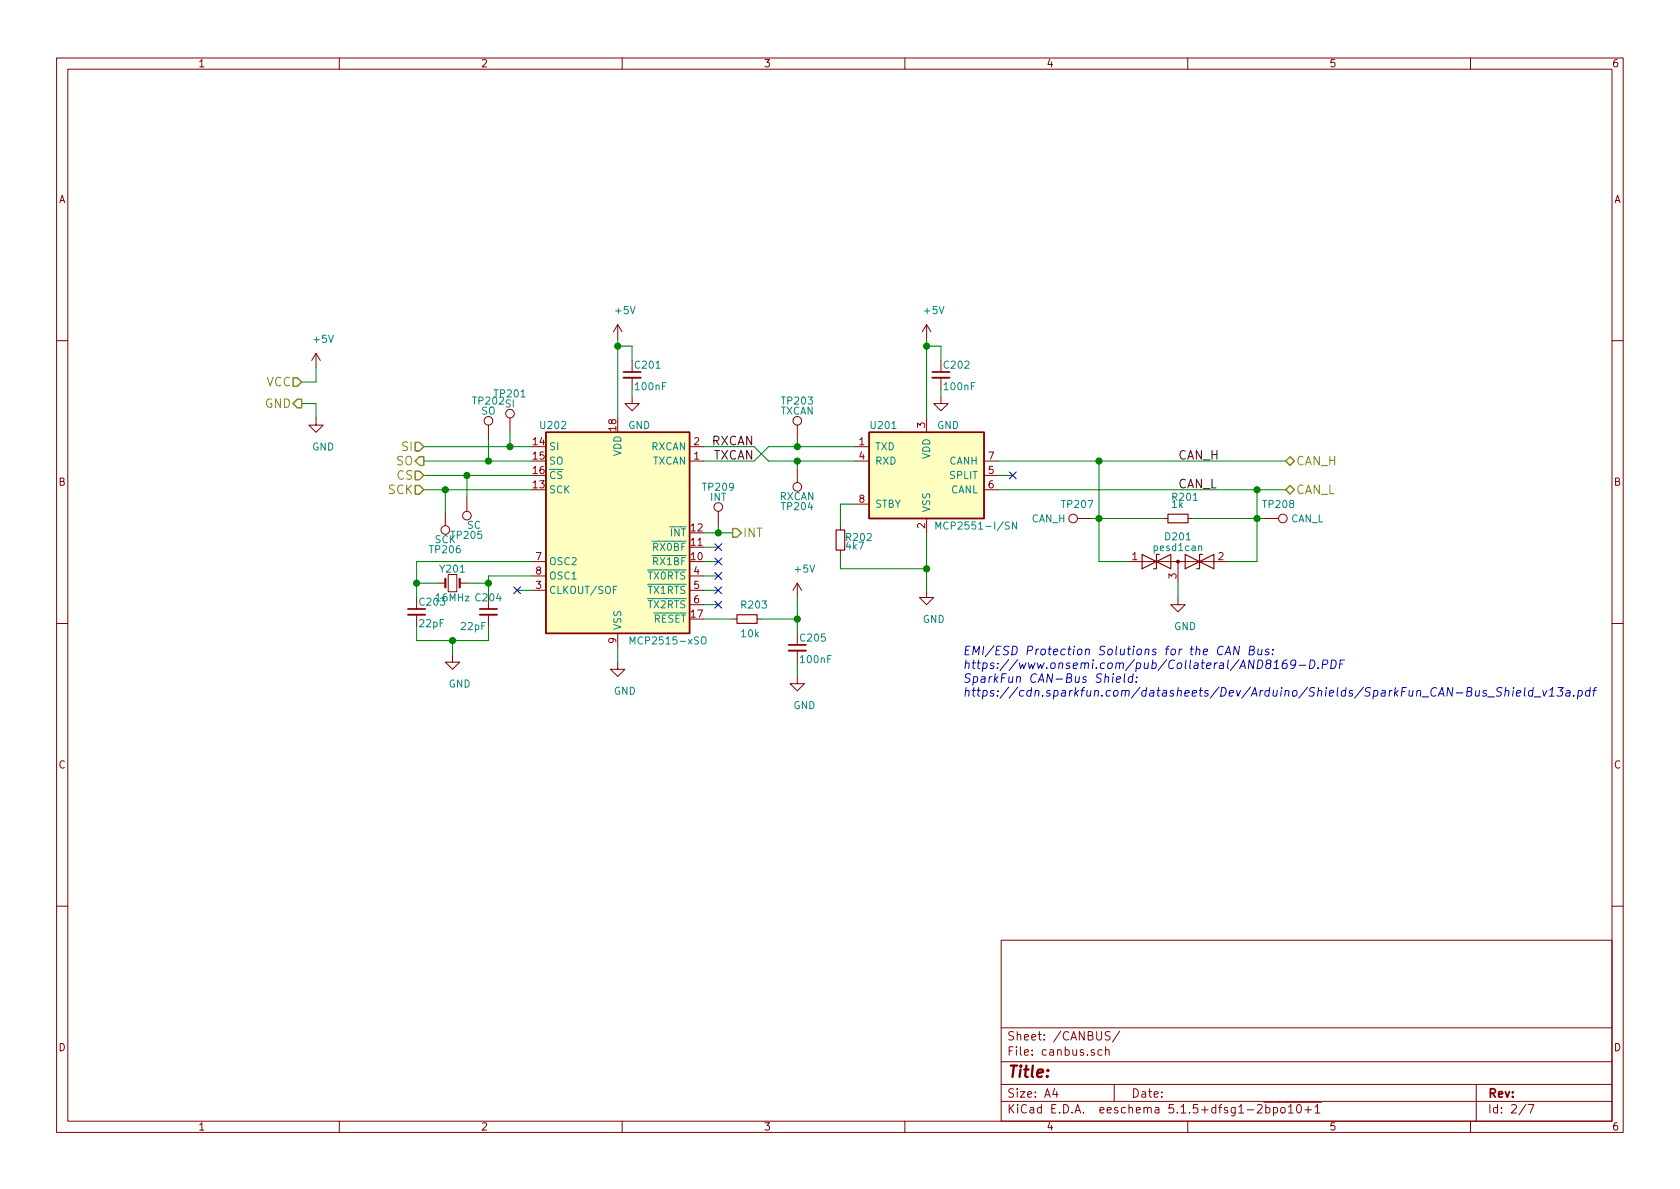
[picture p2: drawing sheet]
(kicad_sch
 (version 20250114)
 (generator "eeschema")
 (generator_version "9.0")
 (paper "A4")
 (lib_symbols
  (symbol "Connector:TestPoint"
   (pin_numbers (hide yes))
   (pin_names
    (offset 0.762) (hide yes)) (exclude_from_sim no) (in_bom yes) (on_board yes)
   (property "Reference" "TP" (at 0 6.858 0) (effects (font (size 1.27 1.27))))
   (property "Value" "TestPoint" (at 0 5.08 0) (effects (font (size 1.27 1.27))))
   (property "Footprint" "" (at 5.08 0 0) (effects (font (size 1.27 1.27)) (hide yes)))
   (property "Datasheet" "~" (at 5.08 0 0) (effects (font (size 1.27 1.27)) (hide yes)))
   (property "Description" "test point" (at 0 0 0) (effects (font (size 1.27 1.27)) (hide yes)))
   (symbol "TestPoint_0_1"
    (circle (center 0 3.302) (radius 0.762) (stroke (width 0) (type default)) (fill (type none))))
   (symbol "TestPoint_1_1"
    (pin passive line (at 0 0 90) (length 2.54) (name "1" (effects (font (size 1.27 1.27)))) (number "1" (effects (font (size 1.27 1.27))))))
   (embedded_fonts no))
  (symbol "Device:C_Small"
   (pin_numbers (hide yes))
   (pin_names
    (offset 0.254) (hide yes)) (exclude_from_sim no) (in_bom yes) (on_board yes)
   (property "Reference" "C" (at 0.254 1.778 0) (effects (font (size 1.27 1.27)) (justify left)))
   (property "Value" "C_Small" (at 0.254 -2.032 0) (effects (font (size 1.27 1.27)) (justify left)))
   (property "Footprint" "" (at 0 0 0) (effects (font (size 1.27 1.27)) (hide yes)))
   (property "Datasheet" "~" (at 0 0 0) (effects (font (size 1.27 1.27)) (hide yes)))
   (property "Description" "Unpolarized capacitor, small symbol" (at 0 0 0) (effects (font (size 1.27 1.27)) (hide yes)))
   (symbol "C_Small_0_1"
    (polyline (pts (xy -1.524 0.508) (xy 1.524 0.508)) (stroke (width 0.3048) (type default)) (fill (type none)))
    (polyline (pts (xy -1.524 -0.508) (xy 1.524 -0.508)) (stroke (width 0.3302) (type default)) (fill (type none))))
   (symbol "C_Small_1_1"
    (pin passive line (at 0 2.54 270) (length 2.032) (name "~" (effects (font (size 1.27 1.27)))) (number "1" (effects (font (size 1.27 1.27)))))
    (pin passive line (at 0 -2.54 90) (length 2.032) (name "~" (effects (font (size 1.27 1.27)))) (number "2" (effects (font (size 1.27 1.27))))))
   (embedded_fonts no))
  (symbol "Device:Crystal_Small"
   (pin_numbers (hide yes))
   (pin_names
    (offset 1.016) (hide yes)) (exclude_from_sim no) (in_bom yes) (on_board yes)
   (property "Reference" "Y" (at 0 2.54 0) (effects (font (size 1.27 1.27))))
   (property "Value" "Crystal_Small" (at 0 -2.54 0) (effects (font (size 1.27 1.27))))
   (property "Footprint" "" (at 0 0 0) (effects (font (size 1.27 1.27)) (hide yes)))
   (property "Datasheet" "~" (at 0 0 0) (effects (font (size 1.27 1.27)) (hide yes)))
   (property "Description" "Two pin crystal, small symbol" (at 0 0 0) (effects (font (size 1.27 1.27)) (hide yes)))
   (symbol "Crystal_Small_0_1"
    (polyline (pts (xy -1.27 -0.762) (xy -1.27 0.762)) (stroke (width 0.381) (type default)) (fill (type none)))
    (rectangle (start -0.762 -1.524) (end 0.762 1.524) (stroke (width 0) (type default)) (fill (type none)))
    (polyline (pts (xy 1.27 -0.762) (xy 1.27 0.762)) (stroke (width 0.381) (type default)) (fill (type none))))
   (symbol "Crystal_Small_1_1"
    (pin passive line (at -2.54 0 0) (length 1.27) (name "1" (effects (font (size 1.27 1.27)))) (number "1" (effects (font (size 1.27 1.27)))))
    (pin passive line (at 2.54 0 180) (length 1.27) (name "2" (effects (font (size 1.27 1.27)))) (number "2" (effects (font (size 1.27 1.27))))))
   (embedded_fonts no))
  (symbol "Device:R_Small"
   (pin_numbers (hide yes))
   (pin_names
    (offset 0.254) (hide yes)) (exclude_from_sim no) (in_bom yes) (on_board yes)
   (property "Reference" "R" (at 0.762 0.508 0) (effects (font (size 1.27 1.27)) (justify left)))
   (property "Value" "R_Small" (at 0.762 -1.016 0) (effects (font (size 1.27 1.27)) (justify left)))
   (property "Footprint" "" (at 0 0 0) (effects (font (size 1.27 1.27)) (hide yes)))
   (property "Datasheet" "~" (at 0 0 0) (effects (font (size 1.27 1.27)) (hide yes)))
   (property "Description" "Resistor, small symbol" (at 0 0 0) (effects (font (size 1.27 1.27)) (hide yes)))
   (symbol "R_Small_0_1"
    (rectangle (start -0.762 1.778) (end 0.762 -1.778) (stroke (width 0.2032) (type default)) (fill (type none))))
   (symbol "R_Small_1_1"
    (pin passive line (at 0 2.54 270) (length 0.762) (name "~" (effects (font (size 1.27 1.27)))) (number "1" (effects (font (size 1.27 1.27)))))
    (pin passive line (at 0 -2.54 90) (length 0.762) (name "~" (effects (font (size 1.27 1.27)))) (number "2" (effects (font (size 1.27 1.27))))))
   (embedded_fonts no))
  (symbol "Interface_CAN_LIN:MCP2515-xSO" (exclude_from_sim no) (in_bom yes) (on_board yes)
   (property "Reference" "U" (at -10.16 19.685 0) (effects (font (size 1.27 1.27)) (justify right)))
   (property "Value" "MCP2515-xSO" (at 19.05 20.32 0) (effects (font (size 1.27 1.27)) (justify right top)))
   (property "Footprint" "Package_SO:SOIC-18W_7.5x11.6mm_P1.27mm" (at 0 -22.86 0) (effects (font (size 1.27 1.27)
    (italic yes)) (hide yes)))
   (property "Datasheet" "http://ww1.microchip.com/downloads/en/DeviceDoc/21801e.pdf" (at 2.54 -20.32 0) (effects (font (size 1.27 1.27)) (hide yes)))
   (property "Description" "Stand-Alone CAN Controller with SPI Interface, SOIC-18" (at 0 0 0) (effects (font (size 1.27 1.27)) (hide yes)))
   (symbol "MCP2515-xSO_0_1"
    (rectangle (start -12.7 17.78) (end 12.7 -17.78) (stroke (width 0.254) (type default)) (fill (type background))))
   (symbol "MCP2515-xSO_1_1"
    (pin input line (at -15.24 15.24 0) (length 2.54) (name "SI" (effects (font (size 1.27 1.27)))) (number "14" (effects (font (size 1.27 1.27)))))
    (pin output line (at -15.24 12.7 0) (length 2.54) (name "SO" (effects (font (size 1.27 1.27)))) (number "15" (effects (font (size 1.27 1.27)))))
    (pin input line (at -15.24 10.16 0) (length 2.54) (name "~{CS}" (effects (font (size 1.27 1.27)))) (number "16" (effects (font (size 1.27 1.27)))))
    (pin input line (at -15.24 7.62 0) (length 2.54) (name "SCK" (effects (font (size 1.27 1.27)))) (number "13" (effects (font (size 1.27 1.27)))))
    (pin output line (at -15.24 -5.08 0) (length 2.54) (name "OSC2" (effects (font (size 1.27 1.27)))) (number "7" (effects (font (size 1.27 1.27)))))
    (pin input line (at -15.24 -7.62 0) (length 2.54) (name "OSC1" (effects (font (size 1.27 1.27)))) (number "8" (effects (font (size 1.27 1.27)))))
    (pin output line (at -15.24 -10.16 0) (length 2.54) (name "CLKOUT/SOF" (effects (font (size 1.27 1.27)))) (number "3" (effects (font (size 1.27 1.27)))))
    (pin power_in line (at 0 20.32 270) (length 2.54) (name "VDD" (effects (font (size 1.27 1.27)))) (number "18" (effects (font (size 1.27 1.27)))))
    (pin power_in line (at 0 -20.32 90) (length 2.54) (name "VSS" (effects (font (size 1.27 1.27)))) (number "9" (effects (font (size 1.27 1.27)))))
    (pin input line (at 15.24 15.24 180) (length 2.54) (name "RXCAN" (effects (font (size 1.27 1.27)))) (number "2" (effects (font (size 1.27 1.27)))))
    (pin output line (at 15.24 12.7 180) (length 2.54) (name "TXCAN" (effects (font (size 1.27 1.27)))) (number "1" (effects (font (size 1.27 1.27)))))
    (pin output line (at 15.24 0 180) (length 2.54) (name "~{INT}" (effects (font (size 1.27 1.27)))) (number "12" (effects (font (size 1.27 1.27)))))
    (pin output line (at 15.24 -2.54 180) (length 2.54) (name "~{RX0BF}" (effects (font (size 1.27 1.27)))) (number "11" (effects (font (size 1.27 1.27)))))
    (pin output line (at 15.24 -5.08 180) (length 2.54) (name "~{RX1BF}" (effects (font (size 1.27 1.27)))) (number "10" (effects (font (size 1.27 1.27)))))
    (pin input line (at 15.24 -7.62 180) (length 2.54) (name "~{TX0RTS}" (effects (font (size 1.27 1.27)))) (number "4" (effects (font (size 1.27 1.27)))))
    (pin input line (at 15.24 -10.16 180) (length 2.54) (name "~{TX1RTS}" (effects (font (size 1.27 1.27)))) (number "5" (effects (font (size 1.27 1.27)))))
    (pin input line (at 15.24 -12.7 180) (length 2.54) (name "~{TX2RTS}" (effects (font (size 1.27 1.27)))) (number "6" (effects (font (size 1.27 1.27)))))
    (pin input line (at 15.24 -15.24 180) (length 2.54) (name "~{RESET}" (effects (font (size 1.27 1.27)))) (number "17" (effects (font (size 1.27 1.27))))))
   (embedded_fonts no))
  (symbol "Interface_CAN_LIN:MCP2561-E-SN"
   (pin_names
    (offset 1.016)) (exclude_from_sim no) (in_bom yes) (on_board yes)
   (property "Reference" "U" (at -10.16 8.89 0) (effects (font (size 1.27 1.27)) (justify left)))
   (property "Value" "MCP2561-E-SN" (at 2.54 8.89 0) (effects (font (size 1.27 1.27)) (justify left)))
   (property "Footprint" "Package_SO:SOIC-8_3.9x4.9mm_P1.27mm" (at 0 -12.7 0) (effects (font (size 1.27 1.27)
    (italic yes)) (hide yes)))
   (property "Datasheet" "http://ww1.microchip.com/downloads/en/DeviceDoc/25167A.pdf" (at 0 0 0) (effects (font (size 1.27 1.27)) (hide yes)))
   (property "Description" "High-Speed CAN Transceiver, 1Mbps, 5V supply, SPLIT pin, -40C to +125C, SOIC-8" (at 0 0 0) (effects (font (size 1.27 1.27)) (hide yes)))
   (symbol "MCP2561-E-SN_0_1"
    (rectangle (start -10.16 7.62) (end 10.16 -7.62) (stroke (width 0.254) (type default)) (fill (type background))))
   (symbol "MCP2561-E-SN_1_1"
    (pin input line (at -12.7 5.08 0) (length 2.54) (name "TXD" (effects (font (size 1.27 1.27)))) (number "1" (effects (font (size 1.27 1.27)))))
    (pin output line (at -12.7 2.54 0) (length 2.54) (name "RXD" (effects (font (size 1.27 1.27)))) (number "4" (effects (font (size 1.27 1.27)))))
    (pin input line (at -12.7 -5.08 0) (length 2.54) (name "STBY" (effects (font (size 1.27 1.27)))) (number "8" (effects (font (size 1.27 1.27)))))
    (pin power_in line (at 0 10.16 270) (length 2.54) (name "VDD" (effects (font (size 1.27 1.27)))) (number "3" (effects (font (size 1.27 1.27)))))
    (pin power_in line (at 0 -10.16 90) (length 2.54) (name "VSS" (effects (font (size 1.27 1.27)))) (number "2" (effects (font (size 1.27 1.27)))))
    (pin bidirectional line (at 12.7 2.54 180) (length 2.54) (name "CANH" (effects (font (size 1.27 1.27)))) (number "7" (effects (font (size 1.27 1.27)))))
    (pin passive line (at 12.7 0 180) (length 2.54) (name "SPLIT" (effects (font (size 1.27 1.27)))) (number "5" (effects (font (size 1.27 1.27)))))
    (pin bidirectional line (at 12.7 -2.54 180) (length 2.54) (name "CANL" (effects (font (size 1.27 1.27)))) (number "6" (effects (font (size 1.27 1.27))))))
   (embedded_fonts no))
  (symbol "power:+5V"
   (power)
   (pin_numbers (hide yes))
   (pin_names
    (offset 0) (hide yes)) (exclude_from_sim no) (in_bom yes) (on_board yes)
   (property "Reference" "#PWR" (at 0 -3.81 0) (effects (font (size 1.27 1.27)) (hide yes)))
   (property "Value" "+5V" (at 0 3.556 0) (effects (font (size 1.27 1.27))))
   (property "Footprint" "" (at 0 0 0) (effects (font (size 1.27 1.27)) (hide yes)))
   (property "Datasheet" "" (at 0 0 0) (effects (font (size 1.27 1.27)) (hide yes)))
   (property "Description" "Power symbol creates a global label with name \"+5V\"" (at 0 0 0) (effects (font (size 1.27 1.27)) (hide yes)))
   (symbol "+5V_0_1"
    (polyline (pts (xy -0.762 1.27) (xy 0 2.54)) (stroke (width 0) (type default)) (fill (type none)))
    (polyline (pts (xy 0 2.54) (xy 0.762 1.27)) (stroke (width 0) (type default)) (fill (type none)))
    (polyline (pts (xy 0 0) (xy 0 2.54)) (stroke (width 0) (type default)) (fill (type none))))
   (symbol "+5V_1_1"
    (pin power_in line (at 0 0 90) (length 0) (name "~" (effects (font (size 1.27 1.27)))) (number "1" (effects (font (size 1.27 1.27))))))
   (embedded_fonts no))
  (symbol "power:GND"
   (power)
   (pin_numbers (hide yes))
   (pin_names
    (offset 0) (hide yes)) (exclude_from_sim no) (in_bom yes) (on_board yes)
   (property "Reference" "#PWR" (at 0 -6.35 0) (effects (font (size 1.27 1.27)) (hide yes)))
   (property "Value" "GND" (at 0 -3.81 0) (effects (font (size 1.27 1.27))))
   (property "Footprint" "" (at 0 0 0) (effects (font (size 1.27 1.27)) (hide yes)))
   (property "Datasheet" "" (at 0 0 0) (effects (font (size 1.27 1.27)) (hide yes)))
   (property "Description" "Power symbol creates a global label with name \"GND\" , ground" (at 0 0 0) (effects (font (size 1.27 1.27)) (hide yes)))
   (symbol "GND_0_1"
    (polyline (pts (xy 0 0) (xy 0 -1.27) (xy 1.27 -1.27) (xy 0 -2.54) (xy -1.27 -1.27) (xy 0 -1.27)) (stroke (width 0) (type default)) (fill (type none))))
   (symbol "GND_1_1"
    (pin power_in line (at 0 0 270) (length 0) (name "~" (effects (font (size 1.27 1.27)))) (number "1" (effects (font (size 1.27 1.27))))))
   (embedded_fonts no)))
 (text "EMI/ESD Protection Solutions for the CAN Bus: \nhttps://www.onsemi.com/pub/Collateral/AND8169-D.PDF\nSparkFun CAN-Bus Shield:\nhttps://cdn.sparkfun.com/datasheets/Dev/Arduino/Shields/SparkFun_CAN-Bus_Shield_v13a.pdf"
  (exclude_from_sim no)
  (at 170.18 123.19 0)
  (effects (font (size 1.524 1.524)
    (italic yes)) (justify left bottom)))
 (junction
  (at 163.83 60.96)
  (diameter 0)
  (color 0 0 0 0))
 (junction
  (at 194.31 81.28)
  (diameter 0)
  (color 0 0 0 0))
 (junction
  (at 90.17 78.74)
  (diameter 0)
  (color 0 0 0 0))
 (junction
  (at 86.36 102.87)
  (diameter 0)
  (color 0 0 0 0))
 (junction
  (at 109.22 60.96)
  (diameter 0)
  (color 0 0 0 0))
 (junction
  (at 140.97 109.22)
  (diameter 0)
  (color 0 0 0 0))
 (junction
  (at 163.83 100.33)
  (diameter 0)
  (color 0 0 0 0))
 (junction
  (at 140.97 78.74)
  (diameter 0)
  (color 0 0 0 0))
 (junction
  (at 222.25 91.44)
  (diameter 0)
  (color 0 0 0 0))
 (junction
  (at 82.55 83.82)
  (diameter 0)
  (color 0 0 0 0))
 (junction
  (at 73.66 102.87)
  (diameter 0)
  (color 0 0 0 0))
 (junction
  (at 80.01 113.03)
  (diameter 0)
  (color 0 0 0 0))
 (junction
  (at 127 93.98)
  (diameter 0)
  (color 0 0 0 0))
 (junction
  (at 86.36 81.28)
  (diameter 0)
  (color 0 0 0 0))
 (junction
  (at 222.25 86.36)
  (diameter 0)
  (color 0 0 0 0))
 (junction
  (at 78.74 86.36)
  (diameter 0)
  (color 0 0 0 0))
 (junction
  (at 140.97 81.28)
  (diameter 0)
  (color 0 0 0 0))
 (junction
  (at 194.31 91.44)
  (diameter 0)
  (color 0 0 0 0))
 (no_connect
  (at 127 96.52))
 (no_connect
  (at 127 104.14))
 (no_connect
  (at 127 101.6))
 (no_connect
  (at 127 106.68))
 (no_connect
  (at 91.44 104.14))
 (no_connect
  (at 179.07 83.82))
 (no_connect
  (at 127 99.06))
 (wire
  (pts (xy 109.22 116.84) (xy 109.22 114.3))
  (stroke (width 0) (type default)))
 (wire
  (pts (xy 73.66 113.03) (xy 73.66 110.49))
  (stroke (width 0) (type default)))
 (wire
  (pts (xy 82.55 83.82) (xy 93.98 83.82))
  (stroke (width 0) (type default)))
 (wire
  (pts (xy 217.17 99.06) (xy 222.25 99.06))
  (stroke (width 0) (type default)))
 (wire
  (pts (xy 140.97 82.55) (xy 140.97 81.28))
  (stroke (width 0) (type default)))
 (wire
  (pts (xy 109.22 60.96) (xy 109.22 73.66))
  (stroke (width 0) (type default)))
 (wire
  (pts (xy 90.17 76.2) (xy 90.17 78.74))
  (stroke (width 0) (type default)))
 (wire
  (pts (xy 140.97 105.41) (xy 140.97 109.22))
  (stroke (width 0) (type default)))
 (wire
  (pts (xy 140.97 109.22) (xy 134.62 109.22))
  (stroke (width 0) (type default)))
 (wire
  (pts (xy 109.22 59.69) (xy 109.22 60.96))
  (stroke (width 0) (type default)))
 (wire
  (pts (xy 124.46 78.74) (xy 133.35 78.74))
  (stroke (width 0) (type default)))
 (wire
  (pts (xy 208.28 102.87) (xy 208.28 105.41))
  (stroke (width 0) (type default)))
 (wire
  (pts (xy 127 104.14) (xy 124.46 104.14))
  (stroke (width 0) (type default)))
 (wire
  (pts (xy 199.39 99.06) (xy 194.31 99.06))
  (stroke (width 0) (type default)))
 (wire
  (pts (xy 127 101.6) (xy 124.46 101.6))
  (stroke (width 0) (type default)))
 (wire
  (pts (xy 148.59 100.33) (xy 163.83 100.33))
  (stroke (width 0) (type default)))
 (wire
  (pts (xy 140.97 81.28) (xy 151.13 81.28))
  (stroke (width 0) (type default)))
 (wire
  (pts (xy 74.93 83.82) (xy 82.55 83.82))
  (stroke (width 0) (type default)))
 (wire
  (pts (xy 194.31 91.44) (xy 205.74 91.44))
  (stroke (width 0) (type default)))
 (wire
  (pts (xy 127 106.68) (xy 124.46 106.68))
  (stroke (width 0) (type default)))
 (wire
  (pts (xy 176.53 86.36) (xy 222.25 86.36))
  (stroke (width 0) (type default)))
 (wire
  (pts (xy 73.66 99.06) (xy 73.66 102.87))
  (stroke (width 0) (type default)))
 (wire
  (pts (xy 210.82 91.44) (xy 222.25 91.44))
  (stroke (width 0) (type default)))
 (wire
  (pts (xy 194.31 81.28) (xy 227.33 81.28))
  (stroke (width 0) (type default)))
 (wire
  (pts (xy 86.36 81.28) (xy 86.36 77.47))
  (stroke (width 0) (type default)))
 (wire
  (pts (xy 124.46 93.98) (xy 127 93.98))
  (stroke (width 0) (type default)))
 (wire
  (pts (xy 109.22 60.96) (xy 111.76 60.96))
  (stroke (width 0) (type default)))
 (wire
  (pts (xy 86.36 102.87) (xy 82.55 102.87))
  (stroke (width 0) (type default)))
 (wire
  (pts (xy 77.47 102.87) (xy 73.66 102.87))
  (stroke (width 0) (type default)))
 (wire
  (pts (xy 222.25 91.44) (xy 223.52 91.44))
  (stroke (width 0) (type default)))
 (wire
  (pts (xy 163.83 60.96) (xy 166.37 60.96))
  (stroke (width 0) (type default)))
 (wire
  (pts (xy 78.74 86.36) (xy 93.98 86.36))
  (stroke (width 0) (type default)))
 (wire
  (pts (xy 111.76 68.58) (xy 111.76 69.85))
  (stroke (width 0) (type default)))
 (wire
  (pts (xy 163.83 100.33) (xy 163.83 104.14))
  (stroke (width 0) (type default)))
 (wire
  (pts (xy 176.53 81.28) (xy 194.31 81.28))
  (stroke (width 0) (type default)))
 (wire
  (pts (xy 127 99.06) (xy 124.46 99.06))
  (stroke (width 0) (type default)))
 (wire
  (pts (xy 90.17 78.74) (xy 93.98 78.74))
  (stroke (width 0) (type default)))
 (wire
  (pts (xy 73.66 113.03) (xy 80.01 113.03))
  (stroke (width 0) (type default)))
 (wire
  (pts (xy 163.83 93.98) (xy 163.83 100.33))
  (stroke (width 0) (type default)))
 (wire
  (pts (xy 133.35 78.74) (xy 135.89 81.28))
  (stroke (width 0) (type default)))
 (wire
  (pts (xy 194.31 81.28) (xy 194.31 91.44))
  (stroke (width 0) (type default)))
 (wire
  (pts (xy 179.07 83.82) (xy 176.53 83.82))
  (stroke (width 0) (type default)))
 (wire
  (pts (xy 135.89 78.74) (xy 140.97 78.74))
  (stroke (width 0) (type default)))
 (wire
  (pts (xy 124.46 81.28) (xy 133.35 81.28))
  (stroke (width 0) (type default)))
 (wire
  (pts (xy 127 92.71) (xy 127 93.98))
  (stroke (width 0) (type default)))
 (wire
  (pts (xy 86.36 101.6) (xy 93.98 101.6))
  (stroke (width 0) (type default)))
 (wire
  (pts (xy 80.01 113.03) (xy 86.36 113.03))
  (stroke (width 0) (type default)))
 (wire
  (pts (xy 127 96.52) (xy 124.46 96.52))
  (stroke (width 0) (type default)))
 (wire
  (pts (xy 163.83 60.96) (xy 163.83 73.66))
  (stroke (width 0) (type default)))
 (wire
  (pts (xy 111.76 63.5) (xy 111.76 60.96))
  (stroke (width 0) (type default)))
 (wire
  (pts (xy 127 93.98) (xy 129.54 93.98))
  (stroke (width 0) (type default)))
 (wire
  (pts (xy 91.44 104.14) (xy 93.98 104.14))
  (stroke (width 0) (type default)))
 (wire
  (pts (xy 55.88 64.77) (xy 55.88 67.31))
  (stroke (width 0) (type default)))
 (wire
  (pts (xy 86.36 101.6) (xy 86.36 102.87))
  (stroke (width 0) (type default)))
 (wire
  (pts (xy 222.25 86.36) (xy 222.25 91.44))
  (stroke (width 0) (type default)))
 (wire
  (pts (xy 166.37 68.58) (xy 166.37 69.85))
  (stroke (width 0) (type default)))
 (wire
  (pts (xy 148.59 88.9) (xy 151.13 88.9))
  (stroke (width 0) (type default)))
 (wire
  (pts (xy 53.34 71.12) (xy 55.88 71.12))
  (stroke (width 0) (type default)))
 (wire
  (pts (xy 140.97 109.22) (xy 140.97 111.76))
  (stroke (width 0) (type default)))
 (wire
  (pts (xy 124.46 109.22) (xy 129.54 109.22))
  (stroke (width 0) (type default)))
 (wire
  (pts (xy 74.93 81.28) (xy 86.36 81.28))
  (stroke (width 0) (type default)))
 (wire
  (pts (xy 140.97 116.84) (xy 140.97 119.38))
  (stroke (width 0) (type default)))
 (wire
  (pts (xy 86.36 113.03) (xy 86.36 110.49))
  (stroke (width 0) (type default)))
 (wire
  (pts (xy 80.01 115.57) (xy 80.01 113.03))
  (stroke (width 0) (type default)))
 (wire
  (pts (xy 166.37 63.5) (xy 166.37 60.96))
  (stroke (width 0) (type default)))
 (wire
  (pts (xy 74.93 78.74) (xy 90.17 78.74))
  (stroke (width 0) (type default)))
 (wire
  (pts (xy 55.88 67.31) (xy 53.34 67.31))
  (stroke (width 0) (type default)))
 (wire
  (pts (xy 55.88 71.12) (xy 55.88 73.66))
  (stroke (width 0) (type default)))
 (wire
  (pts (xy 222.25 99.06) (xy 222.25 91.44))
  (stroke (width 0) (type default)))
 (wire
  (pts (xy 86.36 102.87) (xy 86.36 105.41))
  (stroke (width 0) (type default)))
 (wire
  (pts (xy 163.83 59.69) (xy 163.83 60.96))
  (stroke (width 0) (type default)))
 (wire
  (pts (xy 148.59 92.71) (xy 148.59 88.9))
  (stroke (width 0) (type default)))
 (wire
  (pts (xy 222.25 86.36) (xy 227.33 86.36))
  (stroke (width 0) (type default)))
 (wire
  (pts (xy 193.04 91.44) (xy 194.31 91.44))
  (stroke (width 0) (type default)))
 (wire
  (pts (xy 148.59 97.79) (xy 148.59 100.33))
  (stroke (width 0) (type default)))
 (wire
  (pts (xy 78.74 90.17) (xy 78.74 86.36))
  (stroke (width 0) (type default)))
 (wire
  (pts (xy 194.31 99.06) (xy 194.31 91.44))
  (stroke (width 0) (type default)))
 (wire
  (pts (xy 86.36 81.28) (xy 93.98 81.28))
  (stroke (width 0) (type default)))
 (wire
  (pts (xy 74.93 86.36) (xy 78.74 86.36))
  (stroke (width 0) (type default)))
 (wire
  (pts (xy 140.97 77.47) (xy 140.97 78.74))
  (stroke (width 0) (type default)))
 (wire
  (pts (xy 135.89 81.28) (xy 140.97 81.28))
  (stroke (width 0) (type default)))
 (wire
  (pts (xy 82.55 87.63) (xy 82.55 83.82))
  (stroke (width 0) (type default)))
 (wire
  (pts (xy 133.35 81.28) (xy 135.89 78.74))
  (stroke (width 0) (type default)))
 (wire
  (pts (xy 73.66 99.06) (xy 93.98 99.06))
  (stroke (width 0) (type default)))
 (wire
  (pts (xy 73.66 102.87) (xy 73.66 105.41))
  (stroke (width 0) (type default)))
 (wire
  (pts (xy 140.97 78.74) (xy 151.13 78.74))
  (stroke (width 0) (type default)))
 (label "RXCAN"
  (at 133.35 78.74 180)
  (effects (font (size 1.524 1.524)) (justify right bottom)))
 (label "TXCAN"
  (at 133.35 81.28 180)
  (effects (font (size 1.524 1.524)) (justify right bottom)))
 (label "CAN_H"
  (at 208.28 81.28 0)
  (effects (font (size 1.524 1.524)) (justify left bottom)))
 (label "CAN_L"
  (at 208.28 86.36 0)
  (effects (font (size 1.524 1.524)) (justify left bottom)))
 (hierarchical_label "VCC"
  (shape input)
  (at 53.34 67.31 180)
  (effects (font (size 1.524 1.524)) (justify right)))
 (hierarchical_label "SCK"
  (shape input)
  (at 74.93 86.36 180)
  (effects (font (size 1.524 1.524)) (justify right)))
 (hierarchical_label "SO"
  (shape output)
  (at 74.93 81.28 180)
  (effects (font (size 1.524 1.524)) (justify right)))
 (hierarchical_label "CAN_H"
  (shape bidirectional)
  (at 227.33 81.28 0)
  (effects (font (size 1.524 1.524)) (justify left)))
 (hierarchical_label "CAN_L"
  (shape bidirectional)
  (at 227.33 86.36 0)
  (effects (font (size 1.524 1.524)) (justify left)))
 (hierarchical_label "SI"
  (shape input)
  (at 74.93 78.74 180)
  (effects (font (size 1.524 1.524)) (justify right)))
 (hierarchical_label "INT"
  (shape output)
  (at 129.54 93.98 0)
  (effects (font (size 1.524 1.524)) (justify left)))
 (hierarchical_label "CS"
  (shape input)
  (at 74.93 83.82 180)
  (effects (font (size 1.524 1.524)) (justify right)))
 (hierarchical_label "GND"
  (shape output)
  (at 53.34 71.12 180)
  (effects (font (size 1.524 1.524)) (justify right)))
 (symbol
  (lib_id "Interface_CAN_LIN:MCP2561-E-SN")
  (at 163.83 83.82 0)
  (unit 1)
  (exclude_from_sim no)
  (in_bom yes)
  (on_board yes)
  (dnp no)
  (property "Reference" "U201" (at 153.67 74.93 0) (effects (font (size 1.27 1.27)) (justify left)))
  (property "Value" "MCP2551-I/SN" (at 165.1 92.71 0) (effects (font (size 1.27 1.27)) (justify left)))
  (property "Footprint" "Package_SO:SOIC-8_3.9x4.9mm_P1.27mm" (at 163.83 96.52 0) (effects (font (size 1.27 1.27)
    (italic yes)) (hide yes)))
  (property "Datasheet" "" (at 163.83 83.82 0) (effects (font (size 1.27 1.27)) (hide yes)))
  (property "Description" "" (at 163.83 83.82 0) (effects (font (size 1.27 1.27)) (hide yes)))
  (pin "4")
  (pin "2")
  (pin "3")
  (pin "8")
  (pin "1")
  (pin "5")
  (pin "6")
  (pin "7"))
 (symbol
  (lib_id "Device:R_Small")
  (at 132.08 109.22 270)
  (unit 1)
  (exclude_from_sim no)
  (in_bom yes)
  (on_board yes)
  (dnp no)
  (property "Reference" "R203" (at 130.81 106.68 90) (effects (font (size 1.27 1.27)) (justify left)))
  (property "Value" "10k" (at 130.81 111.76 90) (effects (font (size 1.27 1.27)) (justify left)))
  (property "Footprint" "Resistor_SMD:R_0805_2012Metric_Pad1.15x1.40mm_HandSolder" (at 132.08 109.22 0) (effects (font (size 1.27 1.27)) (hide yes)))
  (property "Datasheet" "" (at 132.08 109.22 0) (effects (font (size 1.27 1.27)) (hide yes)))
  (property "Description" "" (at 132.08 109.22 0) (effects (font (size 1.27 1.27)) (hide yes)))
  (pin "2")
  (pin "1"))
 (symbol
  (lib_id "Device:R_Small")
  (at 148.59 95.25 0)
  (unit 1)
  (exclude_from_sim no)
  (in_bom yes)
  (on_board yes)
  (dnp no)
  (property "Reference" "R202" (at 149.352 94.742 0) (effects (font (size 1.27 1.27)) (justify left)))
  (property "Value" "4k7" (at 149.352 96.266 0) (effects (font (size 1.27 1.27)) (justify left)))
  (property "Footprint" "Resistor_SMD:R_0805_2012Metric_Pad1.15x1.40mm_HandSolder" (at 148.59 95.25 0) (effects (font (size 1.27 1.27)) (hide yes)))
  (property "Datasheet" "" (at 148.59 95.25 0) (effects (font (size 1.27 1.27)) (hide yes)))
  (property "Description" "" (at 148.59 95.25 0) (effects (font (size 1.27 1.27)) (hide yes)))
  (pin "1")
  (pin "2"))
 (symbol
  (lib_id "Device:R_Small")
  (at 208.28 91.44 270)
  (unit 1)
  (exclude_from_sim no)
  (in_bom yes)
  (on_board yes)
  (dnp no)
  (property "Reference" "R201" (at 207.01 87.63 90) (effects (font (size 1.27 1.27)) (justify left)))
  (property "Value" "1k" (at 207.01 88.9 90) (effects (font (size 1.27 1.27)) (justify left)))
  (property "Footprint" "Resistor_SMD:R_0805_2012Metric_Pad1.15x1.40mm_HandSolder" (at 208.28 91.44 0) (effects (font (size 1.27 1.27)) (hide yes)))
  (property "Datasheet" "" (at 208.28 91.44 0) (effects (font (size 1.27 1.27)) (hide yes)))
  (property "Description" "" (at 208.28 91.44 0) (effects (font (size 1.27 1.27)) (hide yes)))
  (pin "2")
  (pin "1"))
 (symbol
  (lib_id "Device:C_Small")
  (at 111.76 66.04 0)
  (unit 1)
  (exclude_from_sim no)
  (in_bom yes)
  (on_board yes)
  (dnp no)
  (property "Reference" "C201" (at 112.014 64.262 0) (effects (font (size 1.27 1.27)) (justify left)))
  (property "Value" "100nF" (at 112.014 68.072 0) (effects (font (size 1.27 1.27)) (justify left)))
  (property "Footprint" "Capacitor_SMD:C_0805_2012Metric_Pad1.15x1.40mm_HandSolder" (at 111.76 66.04 0) (effects (font (size 1.27 1.27)) (hide yes)))
  (property "Datasheet" "" (at 111.76 66.04 0) (effects (font (size 1.27 1.27)) (hide yes)))
  (property "Description" "" (at 111.76 66.04 0) (effects (font (size 1.27 1.27)) (hide yes)))
  (pin "2")
  (pin "1"))
 (symbol
  (lib_id "Device:D_TVS_x2_AAC")
  (at 208.28 99.06 0)
  (unit 1)
  (exclude_from_sim no)
  (in_bom yes)
  (on_board yes)
  (dnp no)
  (property "Reference" "D201" (at 208.28 94.615 0) (effects (font (size 1.27 1.27))))
  (property "Value" "pesd1can" (at 208.28 96.52 0) (effects (font (size 1.27 1.27))))
  (property "Footprint" "Package_TO_SOT_SMD:SOT-23_Handsoldering" (at 204.47 99.06 0) (effects (font (size 1.27 1.27)) (hide yes)))
  (property "Datasheet" "https://assets.nexperia.com/documents/data-sheet/PESD1CAN.pdf" (at 204.47 99.06 0) (effects (font (size 1.27 1.27)) (hide yes)))
  (property "Description" "" (at 208.28 99.06 0) (effects (font (size 1.27 1.27)) (hide yes))))
 (symbol
  (lib_id "Connector:TestPoint")
  (at 140.97 77.47 0)
  (unit 1)
  (exclude_from_sim no)
  (in_bom yes)
  (on_board yes)
  (dnp no)
  (property "Reference" "TP203" (at 140.97 70.612 0) (effects (font (size 1.27 1.27))))
  (property "Value" "TXCAN" (at 140.97 72.39 0) (effects (font (size 1.27 1.27))))
  (property "Footprint" "TestPoint:TestPoint_Pad_2.0x2.0mm" (at 146.05 77.47 0) (effects (font (size 1.27 1.27)) (hide yes)))
  (property "Datasheet" "" (at 146.05 77.47 0) (effects (font (size 1.27 1.27)) (hide yes)))
  (property "Description" "" (at 140.97 77.47 0) (effects (font (size 1.27 1.27)) (hide yes)))
  (pin "1"))
 (symbol
  (lib_id "Connector:TestPoint")
  (at 140.97 82.55 180)
  (unit 1)
  (exclude_from_sim no)
  (in_bom yes)
  (on_board yes)
  (dnp no)
  (property "Reference" "TP204" (at 140.97 89.408 0) (effects (font (size 1.27 1.27))))
  (property "Value" "RXCAN" (at 140.97 87.63 0) (effects (font (size 1.27 1.27))))
  (property "Footprint" "TestPoint:TestPoint_Pad_2.0x2.0mm" (at 135.89 82.55 0) (effects (font (size 1.27 1.27)) (hide yes)))
  (property "Datasheet" "" (at 135.89 82.55 0) (effects (font (size 1.27 1.27)) (hide yes)))
  (property "Description" "" (at 140.97 82.55 0) (effects (font (size 1.27 1.27)) (hide yes)))
  (pin "1"))
 (symbol
  (lib_id "Connector:TestPoint")
  (at 127 92.71 0)
  (unit 1)
  (exclude_from_sim no)
  (in_bom yes)
  (on_board yes)
  (dnp no)
  (property "Reference" "TP209" (at 127 85.852 0) (effects (font (size 1.27 1.27))))
  (property "Value" "INT" (at 127 87.63 0) (effects (font (size 1.27 1.27))))
  (property "Footprint" "TestPoint:TestPoint_Pad_2.0x2.0mm" (at 132.08 92.71 0) (effects (font (size 1.27 1.27)) (hide yes)))
  (property "Datasheet" "" (at 132.08 92.71 0) (effects (font (size 1.27 1.27)) (hide yes)))
  (property "Description" "" (at 127 92.71 0) (effects (font (size 1.27 1.27)) (hide yes)))
  (pin "1"))
 (symbol
  (lib_id "Connector:TestPoint")
  (at 90.17 76.2 0)
  (unit 1)
  (exclude_from_sim no)
  (in_bom yes)
  (on_board yes)
  (dnp no)
  (property "Reference" "TP201" (at 90.17 69.342 0) (effects (font (size 1.27 1.27))))
  (property "Value" "SI" (at 90.17 71.12 0) (effects (font (size 1.27 1.27))))
  (property "Footprint" "TestPoint:TestPoint_Pad_2.0x2.0mm" (at 95.25 76.2 0) (effects (font (size 1.27 1.27)) (hide yes)))
  (property "Datasheet" "" (at 95.25 76.2 0) (effects (font (size 1.27 1.27)) (hide yes)))
  (property "Description" "" (at 90.17 76.2 0) (effects (font (size 1.27 1.27)) (hide yes)))
  (pin "1"))
 (symbol
  (lib_id "Connector:TestPoint")
  (at 86.36 77.47 0)
  (unit 1)
  (exclude_from_sim no)
  (in_bom yes)
  (on_board yes)
  (dnp no)
  (property "Reference" "TP202" (at 86.36 70.612 0) (effects (font (size 1.27 1.27))))
  (property "Value" "SO" (at 86.36 72.39 0) (effects (font (size 1.27 1.27))))
  (property "Footprint" "TestPoint:TestPoint_Pad_2.0x2.0mm" (at 91.44 77.47 0) (effects (font (size 1.27 1.27)) (hide yes)))
  (property "Datasheet" "" (at 91.44 77.47 0) (effects (font (size 1.27 1.27)) (hide yes)))
  (property "Description" "" (at 86.36 77.47 0) (effects (font (size 1.27 1.27)) (hide yes)))
  (pin "1"))
 (symbol
  (lib_id "Connector:TestPoint")
  (at 78.74 90.17 180)
  (unit 1)
  (exclude_from_sim no)
  (in_bom yes)
  (on_board yes)
  (dnp no)
  (property "Reference" "TP206" (at 78.74 97.028 0) (effects (font (size 1.27 1.27))))
  (property "Value" "SCK" (at 78.74 95.25 0) (effects (font (size 1.27 1.27))))
  (property "Footprint" "TestPoint:TestPoint_Pad_2.0x2.0mm" (at 73.66 90.17 0) (effects (font (size 1.27 1.27)) (hide yes)))
  (property "Datasheet" "" (at 73.66 90.17 0) (effects (font (size 1.27 1.27)) (hide yes)))
  (property "Description" "" (at 78.74 90.17 0) (effects (font (size 1.27 1.27)) (hide yes)))
  (pin "1"))
 (symbol
  (lib_id "Connector:TestPoint")
  (at 82.55 87.63 180)
  (unit 1)
  (exclude_from_sim no)
  (in_bom yes)
  (on_board yes)
  (dnp no)
  (property "Reference" "TP205" (at 82.55 94.488 0) (effects (font (size 1.27 1.27))))
  (property "Value" "SC" (at 83.82 92.71 0) (effects (font (size 1.27 1.27))))
  (property "Footprint" "TestPoint:TestPoint_Pad_2.0x2.0mm" (at 77.47 87.63 0) (effects (font (size 1.27 1.27)) (hide yes)))
  (property "Datasheet" "" (at 77.47 87.63 0) (effects (font (size 1.27 1.27)) (hide yes)))
  (property "Description" "" (at 82.55 87.63 0) (effects (font (size 1.27 1.27)) (hide yes)))
  (pin "1"))
 (symbol
  (lib_id "Connector:TestPoint")
  (at 223.52 91.44 270)
  (unit 1)
  (exclude_from_sim no)
  (in_bom yes)
  (on_board yes)
  (dnp no)
  (property "Reference" "TP208" (at 226.06 88.9 90) (effects (font (size 1.27 1.27))))
  (property "Value" "CAN_L" (at 231.14 91.44 90) (effects (font (size 1.27 1.27))))
  (property "Footprint" "TestPoint:TestPoint_Pad_2.0x2.0mm" (at 223.52 96.52 0) (effects (font (size 1.27 1.27)) (hide yes)))
  (property "Datasheet" "" (at 223.52 96.52 0) (effects (font (size 1.27 1.27)) (hide yes)))
  (property "Description" "" (at 223.52 91.44 0) (effects (font (size 1.27 1.27)) (hide yes)))
  (pin "1"))
 (symbol
  (lib_id "Connector:TestPoint")
  (at 193.04 91.44 90)
  (mirror x)
  (unit 1)
  (exclude_from_sim no)
  (in_bom yes)
  (on_board yes)
  (dnp no)
  (property "Reference" "TP207" (at 190.5 88.9 90) (effects (font (size 1.27 1.27))))
  (property "Value" "CAN_H" (at 185.42 91.44 90) (effects (font (size 1.27 1.27))))
  (property "Footprint" "TestPoint:TestPoint_Pad_2.0x2.0mm" (at 193.04 96.52 0) (effects (font (size 1.27 1.27)) (hide yes)))
  (property "Datasheet" "" (at 193.04 96.52 0) (effects (font (size 1.27 1.27)) (hide yes)))
  (property "Description" "" (at 193.04 91.44 0) (effects (font (size 1.27 1.27)) (hide yes)))
  (pin "1"))
 (symbol
  (lib_id "Interface_CAN_LIN:MCP2515-xSO")
  (at 109.22 93.98 0)
  (unit 1)
  (exclude_from_sim no)
  (in_bom yes)
  (on_board yes)
  (dnp no)
  (property "Reference" "U202" (at 97.79 74.93 0) (effects (font (size 1.27 1.27))))
  (property "Value" "MCP2515-xSO" (at 118.11 113.03 0) (effects (font (size 1.27 1.27))))
  (property "Footprint" "Package_SO:SOIC-18W_7.5x11.6mm_P1.27mm" (at 109.22 116.84 0) (effects (font (size 1.27 1.27)
    (italic yes)) (hide yes)))
  (property "Datasheet" "http://ww1.microchip.com/downloads/en/DeviceDoc/21801e.pdf" (at 111.76 114.3 0) (effects (font (size 1.27 1.27)) (hide yes)))
  (property "Description" "" (at 109.22 93.98 0) (effects (font (size 1.27 1.27)) (hide yes)))
  (pin "1")
  (pin "10")
  (pin "9")
  (pin "16")
  (pin "7")
  (pin "4")
  (pin "15")
  (pin "5")
  (pin "2")
  (pin "18")
  (pin "6")
  (pin "11")
  (pin "12")
  (pin "14")
  (pin "13")
  (pin "17")
  (pin "8")
  (pin "3"))
 (symbol
  (lib_id "Device:Crystal_Small")
  (at 80.01 102.87 0)
  (unit 1)
  (exclude_from_sim no)
  (in_bom yes)
  (on_board yes)
  (dnp no)
  (property "Reference" "Y201" (at 80.01 100.33 0) (effects (font (size 1.27 1.27))))
  (property "Value" "16MHz" (at 80.01 105.41 0) (effects (font (size 1.27 1.27))))
  (property "Footprint" "Crystal:Crystal_HC49-U_Vertical" (at 80.01 102.87 0) (effects (font (size 1.27 1.27)) (hide yes)))
  (property "Datasheet" "http://www.farnell.com/datasheets/321153.pdf" (at 80.01 102.87 0) (effects (font (size 1.27 1.27)) (hide yes)))
  (property "Description" "" (at 80.01 102.87 0) (effects (font (size 1.27 1.27)) (hide yes)))
  (pin "2")
  (pin "1"))
 (symbol
  (lib_id "Device:C_Small")
  (at 73.66 107.95 0)
  (unit 1)
  (exclude_from_sim no)
  (in_bom yes)
  (on_board yes)
  (dnp no)
  (property "Reference" "C203" (at 73.914 106.172 0) (effects (font (size 1.27 1.27)) (justify left)))
  (property "Value" "22pF" (at 73.914 109.982 0) (effects (font (size 1.27 1.27)) (justify left)))
  (property "Footprint" "Capacitor_SMD:C_0805_2012Metric_Pad1.15x1.40mm_HandSolder" (at 73.66 107.95 0) (effects (font (size 1.27 1.27)) (hide yes)))
  (property "Datasheet" "" (at 73.66 107.95 0) (effects (font (size 1.27 1.27)) (hide yes)))
  (property "Description" "" (at 73.66 107.95 0) (effects (font (size 1.27 1.27)) (hide yes)))
  (pin "2")
  (pin "1"))
 (symbol
  (lib_id "Device:C_Small")
  (at 86.36 107.95 0)
  (unit 1)
  (exclude_from_sim no)
  (in_bom yes)
  (on_board yes)
  (dnp no)
  (property "Reference" "C204" (at 83.82 105.41 0) (effects (font (size 1.27 1.27)) (justify left)))
  (property "Value" "22pF" (at 81.28 110.49 0) (effects (font (size 1.27 1.27)) (justify left)))
  (property "Footprint" "Capacitor_SMD:C_0805_2012Metric_Pad1.15x1.40mm_HandSolder" (at 86.36 107.95 0) (effects (font (size 1.27 1.27)) (hide yes)))
  (property "Datasheet" "" (at 86.36 107.95 0) (effects (font (size 1.27 1.27)) (hide yes)))
  (property "Description" "" (at 86.36 107.95 0) (effects (font (size 1.27 1.27)) (hide yes)))
  (pin "2")
  (pin "1"))
 (symbol
  (lib_id "power:GND")
  (at 80.01 115.57 0)
  (unit 1)
  (exclude_from_sim no)
  (in_bom yes)
  (on_board yes)
  (dnp no)
  (property "Reference" "#PWR0210" (at 80.01 121.92 0) (effects (font (size 1.27 1.27)) (hide yes)))
  (property "Value" "GND" (at 81.28 120.65 0) (effects (font (size 1.27 1.27))))
  (property "Footprint" "" (at 80.01 115.57 0) (effects (font (size 1.27 1.27)) (hide yes)))
  (property "Datasheet" "" (at 80.01 115.57 0) (effects (font (size 1.27 1.27)) (hide yes)))
  (property "Description" "" (at 80.01 115.57 0) (effects (font (size 1.27 1.27)) (hide yes)))
  (pin "1"))
 (symbol
  (lib_id "power:GND")
  (at 111.76 69.85 0)
  (unit 1)
  (exclude_from_sim no)
  (in_bom yes)
  (on_board yes)
  (dnp no)
  (property "Reference" "#PWR0204" (at 111.76 76.2 0) (effects (font (size 1.27 1.27)) (hide yes)))
  (property "Value" "GND" (at 113.03 74.93 0) (effects (font (size 1.27 1.27))))
  (property "Footprint" "" (at 111.76 69.85 0) (effects (font (size 1.27 1.27)) (hide yes)))
  (property "Datasheet" "" (at 111.76 69.85 0) (effects (font (size 1.27 1.27)) (hide yes)))
  (property "Description" "" (at 111.76 69.85 0) (effects (font (size 1.27 1.27)) (hide yes)))
  (pin "1"))
 (symbol
  (lib_id "power:+5V")
  (at 140.97 105.41 0)
  (unit 1)
  (exclude_from_sim no)
  (in_bom yes)
  (on_board yes)
  (dnp no)
  (property "Reference" "#PWR0107" (at 140.97 109.22 0) (effects (font (size 1.27 1.27)) (hide yes)))
  (property "Value" "+5V" (at 142.24 100.33 0) (effects (font (size 1.27 1.27))))
  (property "Footprint" "" (at 140.97 105.41 0) (effects (font (size 1.27 1.27)) (hide yes)))
  (property "Datasheet" "" (at 140.97 105.41 0) (effects (font (size 1.27 1.27)) (hide yes)))
  (property "Description" "" (at 140.97 105.41 0) (effects (font (size 1.27 1.27)) (hide yes)))
  (pin "1"))
 (symbol
  (lib_id "power:+5V")
  (at 109.22 59.69 0)
  (unit 1)
  (exclude_from_sim no)
  (in_bom yes)
  (on_board yes)
  (dnp no)
  (property "Reference" "#PWR0201" (at 109.22 63.5 0) (effects (font (size 1.27 1.27)) (hide yes)))
  (property "Value" "+5V" (at 110.49 54.61 0) (effects (font (size 1.27 1.27))))
  (property "Footprint" "" (at 109.22 59.69 0) (effects (font (size 1.27 1.27)) (hide yes)))
  (property "Datasheet" "" (at 109.22 59.69 0) (effects (font (size 1.27 1.27)) (hide yes)))
  (property "Description" "" (at 109.22 59.69 0) (effects (font (size 1.27 1.27)) (hide yes)))
  (pin "1"))
 (symbol
  (lib_id "Device:C_Small")
  (at 166.37 66.04 0)
  (unit 1)
  (exclude_from_sim no)
  (in_bom yes)
  (on_board yes)
  (dnp no)
  (property "Reference" "C202" (at 166.624 64.262 0) (effects (font (size 1.27 1.27)) (justify left)))
  (property "Value" "100nF" (at 166.624 68.072 0) (effects (font (size 1.27 1.27)) (justify left)))
  (property "Footprint" "Capacitor_SMD:C_0805_2012Metric_Pad1.15x1.40mm_HandSolder" (at 166.37 66.04 0) (effects (font (size 1.27 1.27)) (hide yes)))
  (property "Datasheet" "" (at 166.37 66.04 0) (effects (font (size 1.27 1.27)) (hide yes)))
  (property "Description" "" (at 166.37 66.04 0) (effects (font (size 1.27 1.27)) (hide yes)))
  (pin "1")
  (pin "2"))
 (symbol
  (lib_id "power:GND")
  (at 166.37 69.85 0)
  (unit 1)
  (exclude_from_sim no)
  (in_bom yes)
  (on_board yes)
  (dnp no)
  (property "Reference" "#PWR0205" (at 166.37 76.2 0) (effects (font (size 1.27 1.27)) (hide yes)))
  (property "Value" "GND" (at 167.64 74.93 0) (effects (font (size 1.27 1.27))))
  (property "Footprint" "" (at 166.37 69.85 0) (effects (font (size 1.27 1.27)) (hide yes)))
  (property "Datasheet" "" (at 166.37 69.85 0) (effects (font (size 1.27 1.27)) (hide yes)))
  (property "Description" "" (at 166.37 69.85 0) (effects (font (size 1.27 1.27)) (hide yes)))
  (pin "1"))
 (symbol
  (lib_id "power:+5V")
  (at 163.83 59.69 0)
  (unit 1)
  (exclude_from_sim no)
  (in_bom yes)
  (on_board yes)
  (dnp no)
  (property "Reference" "#PWR0202" (at 163.83 63.5 0) (effects (font (size 1.27 1.27)) (hide yes)))
  (property "Value" "+5V" (at 165.1 54.61 0) (effects (font (size 1.27 1.27))))
  (property "Footprint" "" (at 163.83 59.69 0) (effects (font (size 1.27 1.27)) (hide yes)))
  (property "Datasheet" "" (at 163.83 59.69 0) (effects (font (size 1.27 1.27)) (hide yes)))
  (property "Description" "" (at 163.83 59.69 0) (effects (font (size 1.27 1.27)) (hide yes)))
  (pin "1"))
 (symbol
  (lib_id "power:+5V")
  (at 55.88 64.77 0)
  (unit 1)
  (exclude_from_sim no)
  (in_bom yes)
  (on_board yes)
  (dnp no)
  (property "Reference" "#PWR0203" (at 55.88 68.58 0) (effects (font (size 1.27 1.27)) (hide yes)))
  (property "Value" "+5V" (at 57.15 59.69 0) (effects (font (size 1.27 1.27))))
  (property "Footprint" "" (at 55.88 64.77 0) (effects (font (size 1.27 1.27)) (hide yes)))
  (property "Datasheet" "" (at 55.88 64.77 0) (effects (font (size 1.27 1.27)) (hide yes)))
  (property "Description" "" (at 55.88 64.77 0) (effects (font (size 1.27 1.27)) (hide yes)))
  (pin "1"))
 (symbol
  (lib_id "power:GND")
  (at 55.88 73.66 0)
  (unit 1)
  (exclude_from_sim no)
  (in_bom yes)
  (on_board yes)
  (dnp no)
  (property "Reference" "#PWR0206" (at 55.88 80.01 0) (effects (font (size 1.27 1.27)) (hide yes)))
  (property "Value" "GND" (at 57.15 78.74 0) (effects (font (size 1.27 1.27))))
  (property "Footprint" "" (at 55.88 73.66 0) (effects (font (size 1.27 1.27)) (hide yes)))
  (property "Datasheet" "" (at 55.88 73.66 0) (effects (font (size 1.27 1.27)) (hide yes)))
  (property "Description" "" (at 55.88 73.66 0) (effects (font (size 1.27 1.27)) (hide yes)))
  (pin "1"))
 (symbol
  (lib_id "power:GND")
  (at 109.22 116.84 0)
  (unit 1)
  (exclude_from_sim no)
  (in_bom yes)
  (on_board yes)
  (dnp no)
  (property "Reference" "#PWR0211" (at 109.22 123.19 0) (effects (font (size 1.27 1.27)) (hide yes)))
  (property "Value" "GND" (at 110.49 121.92 0) (effects (font (size 1.27 1.27))))
  (property "Footprint" "" (at 109.22 116.84 0) (effects (font (size 1.27 1.27)) (hide yes)))
  (property "Datasheet" "" (at 109.22 116.84 0) (effects (font (size 1.27 1.27)) (hide yes)))
  (property "Description" "" (at 109.22 116.84 0) (effects (font (size 1.27 1.27)) (hide yes)))
  (pin "1"))
 (symbol
  (lib_id "power:GND")
  (at 163.83 104.14 0)
  (unit 1)
  (exclude_from_sim no)
  (in_bom yes)
  (on_board yes)
  (dnp no)
  (property "Reference" "#PWR0207" (at 163.83 110.49 0) (effects (font (size 1.27 1.27)) (hide yes)))
  (property "Value" "GND" (at 165.1 109.22 0) (effects (font (size 1.27 1.27))))
  (property "Footprint" "" (at 163.83 104.14 0) (effects (font (size 1.27 1.27)) (hide yes)))
  (property "Datasheet" "" (at 163.83 104.14 0) (effects (font (size 1.27 1.27)) (hide yes)))
  (property "Description" "" (at 163.83 104.14 0) (effects (font (size 1.27 1.27)) (hide yes)))
  (pin "1"))
 (symbol
  (lib_id "Device:C_Small")
  (at 140.97 114.3 0)
  (unit 1)
  (exclude_from_sim no)
  (in_bom yes)
  (on_board yes)
  (dnp no)
  (property "Reference" "C205" (at 141.224 112.522 0) (effects (font (size 1.27 1.27)) (justify left)))
  (property "Value" "100nF" (at 141.224 116.332 0) (effects (font (size 1.27 1.27)) (justify left)))
  (property "Footprint" "Capacitor_SMD:C_0805_2012Metric_Pad1.15x1.40mm_HandSolder" (at 140.97 114.3 0) (effects (font (size 1.27 1.27)) (hide yes)))
  (property "Datasheet" "" (at 140.97 114.3 0) (effects (font (size 1.27 1.27)) (hide yes)))
  (property "Description" "" (at 140.97 114.3 0) (effects (font (size 1.27 1.27)) (hide yes)))
  (pin "2")
  (pin "1"))
 (symbol
  (lib_id "power:GND")
  (at 140.97 119.38 0)
  (unit 1)
  (exclude_from_sim no)
  (in_bom yes)
  (on_board yes)
  (dnp no)
  (property "Reference" "#PWR0212" (at 140.97 125.73 0) (effects (font (size 1.27 1.27)) (hide yes)))
  (property "Value" "GND" (at 142.24 124.46 0) (effects (font (size 1.27 1.27))))
  (property "Footprint" "" (at 140.97 119.38 0) (effects (font (size 1.27 1.27)) (hide yes)))
  (property "Datasheet" "" (at 140.97 119.38 0) (effects (font (size 1.27 1.27)) (hide yes)))
  (property "Description" "" (at 140.97 119.38 0) (effects (font (size 1.27 1.27)) (hide yes)))
  (pin "1"))
 (symbol
  (lib_id "power:GND")
  (at 208.28 105.41 0)
  (unit 1)
  (exclude_from_sim no)
  (in_bom yes)
  (on_board yes)
  (dnp no)
  (property "Reference" "#PWR0208" (at 208.28 111.76 0) (effects (font (size 1.27 1.27)) (hide yes)))
  (property "Value" "GND" (at 209.55 110.49 0) (effects (font (size 1.27 1.27))))
  (property "Footprint" "" (at 208.28 105.41 0) (effects (font (size 1.27 1.27)) (hide yes)))
  (property "Datasheet" "" (at 208.28 105.41 0) (effects (font (size 1.27 1.27)) (hide yes)))
  (property "Description" "" (at 208.28 105.41 0) (effects (font (size 1.27 1.27)) (hide yes)))
  (pin "1")))
